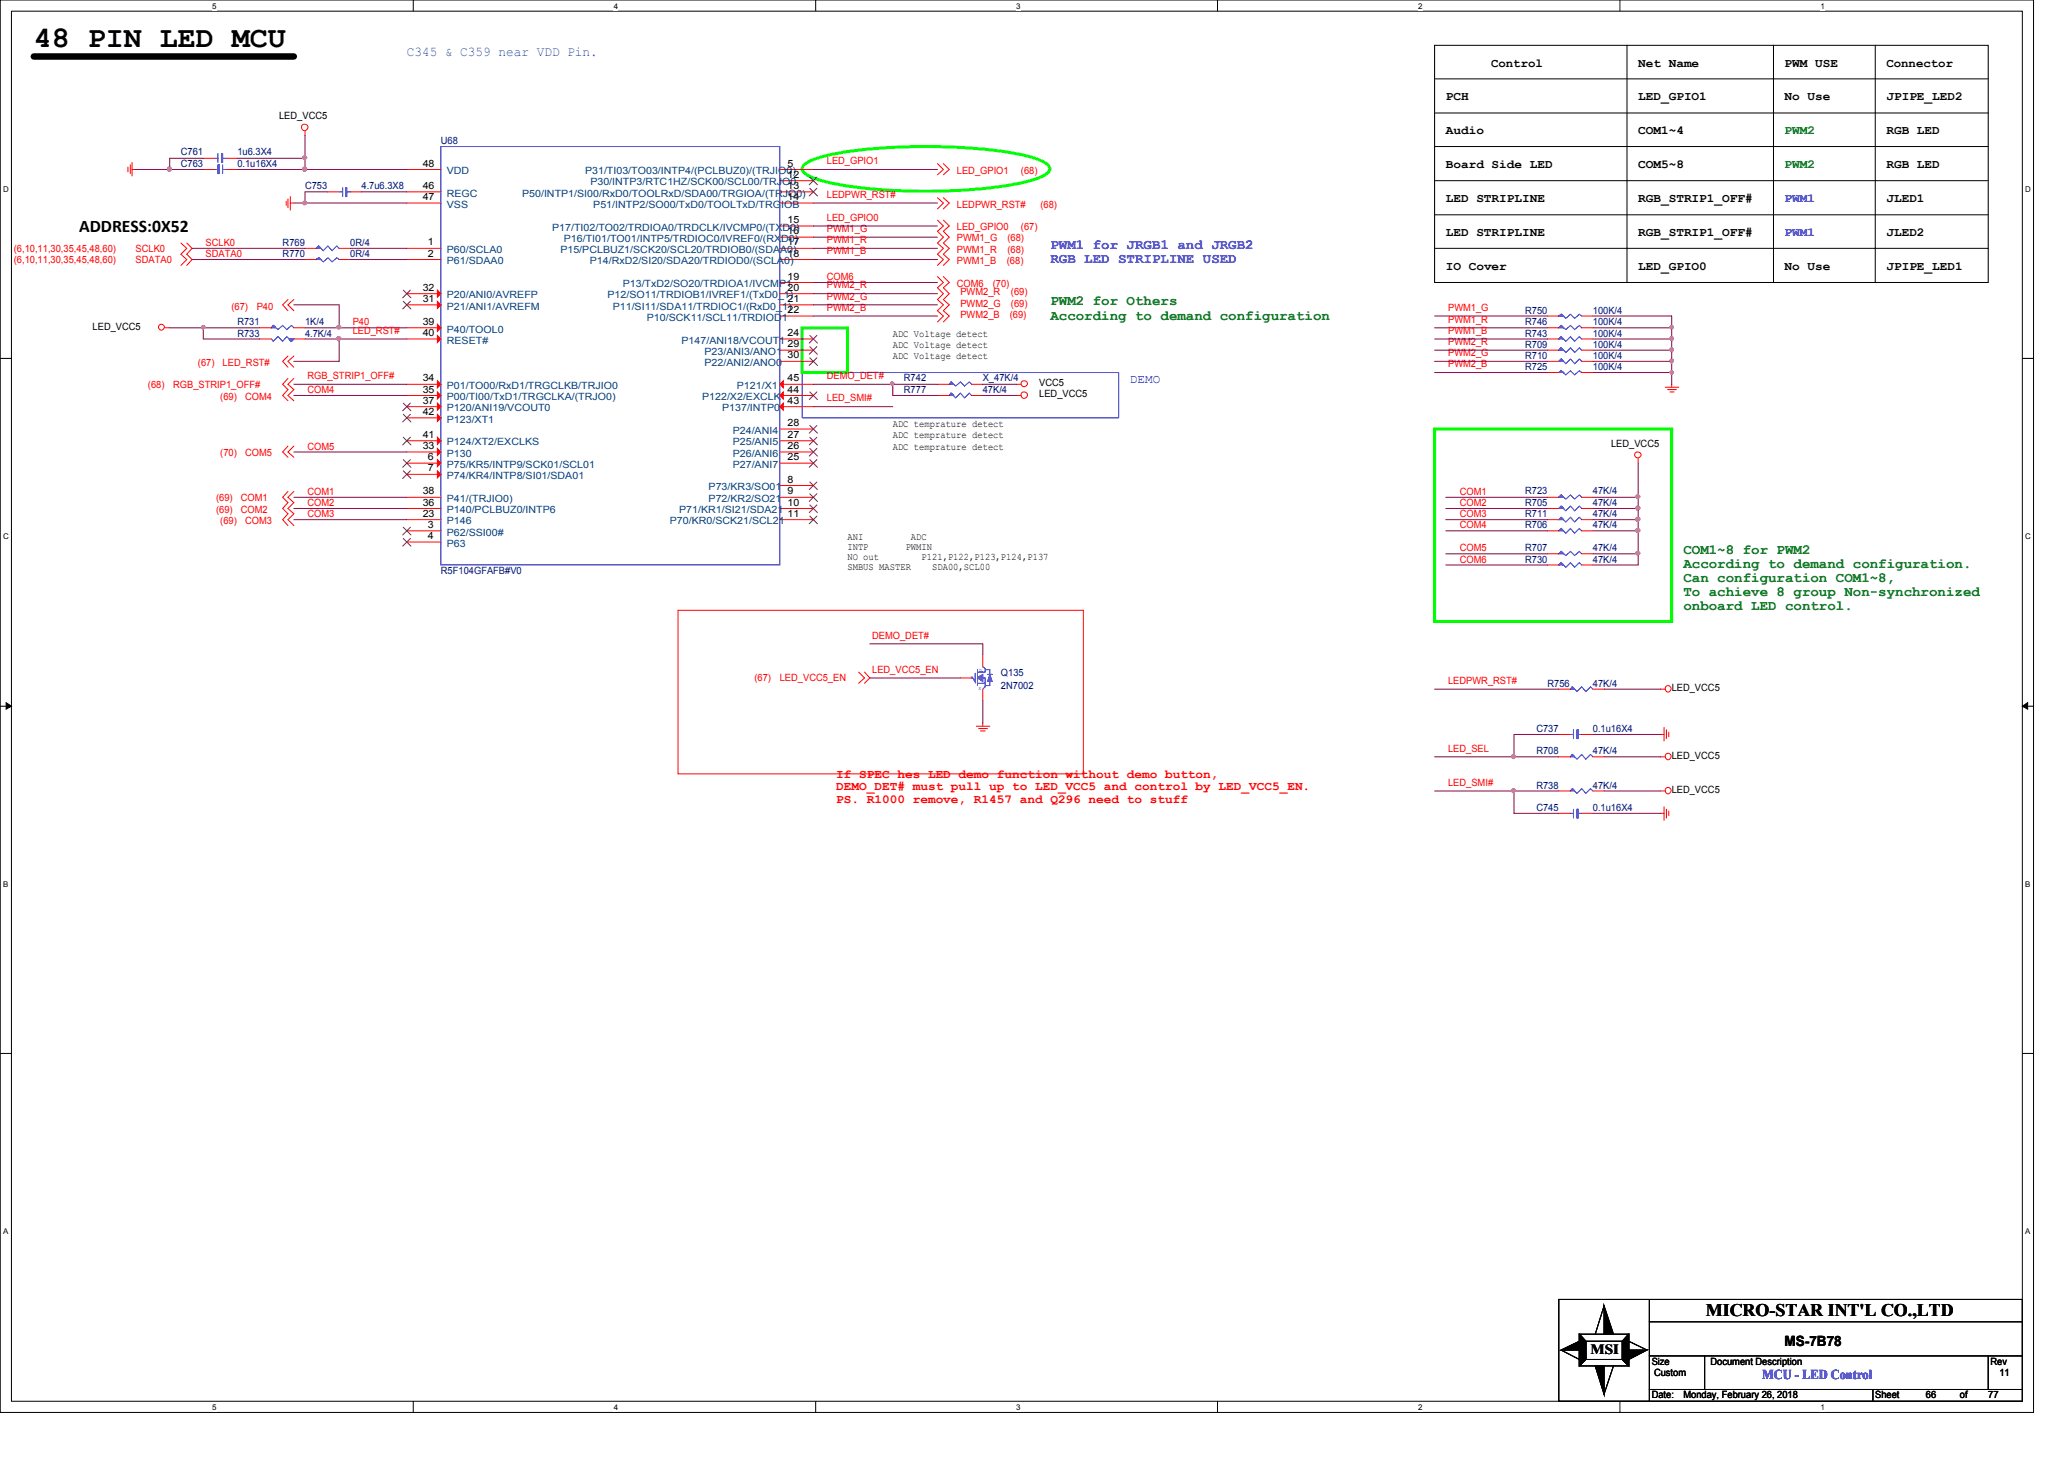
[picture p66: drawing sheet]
<svg xmlns="http://www.w3.org/2000/svg" width="297mm" height="210mm" viewBox="0 0 297 210" stroke-linecap="round" stroke-linejoin="round" font-family="sans-serif">
<defs><g id="words">
<text font-size="4.3" x="4.9" y="6.8">48 PIN LED MCU</text>
<g font-size="2.5">
<text x="11.4" y="33.4">ADDRESS:0X52</text>
<text x="245.5" y="189.3">MICRO-STAR INT'L CO.,LTD</text>
</g>
<g font-size="2" fill="#00f">
<text x="151.2" y="35.8">PWM1 for JRGB1 and JRGB2</text>
<text x="151.2" y="37.8">RGB LED STRIPLINE USED</text>
</g>
<g font-size="2" fill="#008000">
<text x="151.2" y="43.9">PWM2 for Others</text>
<text x="151.2" y="46">According to demand configuration</text>
<text x="242.3" y="79.7">COM1~8 for PWM2</text>
<text x="242.3" y="81.7">According to demand configuration.</text>
<text x="242.3" y="83.7">Can configuration COM1~8,</text>
<text x="242.3" y="85.8">To achieve 8 group Non-synchronized</text>
<text x="242.3" y="87.8">onboard LED control.</text>
</g>
<g font-size="2">
<text x="228.9" y="194.7">MSI</text>
<text x="256.8" y="193.7">MS-7B78</text>
</g>
<text font-size="1.9" fill="#0080ff" x="58.5" y="8.1">C345 &amp; C359 near VDD Pin.</text>
<text font-size="1.9" fill="#00f" x="253.6" y="198.4">MCU - LED Control</text>
<g font-size="1.8">
<text x="214.6" y="9.6">Control</text>
<text x="235.8" y="9.6">Net Name</text>
<text x="256.8" y="9.6">PWM USE</text>
<text x="271.5" y="9.6">Connector</text>
<text x="208.1" y="14.4">PCH</text>
<text x="235.8" y="14.4">LED_GPIO1</text>
<text x="256.8" y="14.4">No Use</text>
<text x="271.5" y="14.4">JPIPE_LED2</text>
<text x="208.1" y="19.3">Audio</text>
<text x="235.8" y="19.3">COM1~4</text>
<text x="271.5" y="19.3">RGB LED</text>
<text x="208.1" y="29">LED STRIPLINE</text>
<text x="208.1" y="24.2">Board Side LED</text>
<text x="235.8" y="29">RGB_STRIP1_OFF#</text>
<text x="235.8" y="24.2">COM5~8</text>
<text x="271.5" y="29">JLED1</text>
<text x="271.5" y="24.2">RGB LED</text>
<text x="208.1" y="34">LED STRIPLINE</text>
<text x="235.8" y="34">RGB_STRIP1_OFF#</text>
<text x="271.5" y="34">JLED2</text>
<text x="208.1" y="38.8">IO Cover</text>
<text x="235.8" y="38.8">LED_GPIO0</text>
<text x="256.8" y="38.8">No Use</text>
<text x="271.5" y="38.8">JPIPE_LED1</text>
</g>
<g font-size="1.8" fill="#008000">
<text x="256.8" y="19.3">PWM2</text>
<text x="256.8" y="24.2">PWM2</text>
</g>
<g font-size="1.8" fill="#00f">
<text x="256.8" y="29">PWM1</text>
<text x="256.8" y="34">PWM1</text>
<text x="162.6" y="55">DEMO</text>
</g>
<g font-size="1.8" fill="#f00">
<text x="120.4" y="111.9">If SPEC hes LED demo function without demo button,</text>
<text x="120.4" y="113.7">DEMO_DET# must pull up to LED_VCC5 and control by LED_VCC5_EN.</text>
<text x="120.4" y="115.5">PS. R1000 remove, R1457 and Q296 need to stuff</text>
</g>
<g font-size="1.4">
<text x="40.2" y="17.2">LED_VCC5</text>
<text x="60.8" y="24">48</text>
<text x="113.3" y="24">5</text>
<text x="60.8" y="28.8">47</text>
<text x="60.8" y="27.2">46</text>
<text x="113.3" y="27.2">13</text>
<text x="113.3" y="25.6">12</text>
<text x="113.3" y="28.8">14</text>
<text x="61.6" y="35.3">1</text>
<text x="113.3" y="32.1">15</text>
<text x="113.3" y="33.7">16</text>
<text x="113.3" y="35.3">17</text>
<text x="60.8" y="41.8">32</text>
<text x="61.6" y="36.9">2</text>
<text x="113.3" y="41.8">20</text>
<text x="113.3" y="36.9">18</text>
<text x="113.3" y="40.2">19</text>
<text x="13.3" y="47.4">LED_VCC5</text>
<text x="60.8" y="46.7">39</text>
<text x="60.8" y="43.4">31</text>
<text x="113.3" y="43.4">21</text>
<text x="113.3" y="45">22</text>
<text x="60.8" y="48.3">40</text>
<text x="113.3" y="48.3">24</text>
<text x="113.3" y="50">29</text>
<text x="113.3" y="51.6">30</text>
<text x="128.5" y="48.4">ADC Voltage detect</text>
<text x="128.5" y="50">ADC Voltage detect</text>
<text x="128.5" y="51.6">ADC Voltage detect</text>
<text x="60.8" y="58.1">37</text>
<text x="60.8" y="54.9">34</text>
<text x="60.8" y="56.5">35</text>
<text x="60.8" y="59.7">42</text>
<text x="113.3" y="56.5">44</text>
<text x="113.3" y="58.1">43</text>
<text x="113.3" y="54.9">45</text>
<text x="149.6" y="55.5">VCC5</text>
<text x="149.6" y="57.2">LED_VCC5</text>
<text x="60.8" y="63">41</text>
<text x="60.8" y="64.6">33</text>
<text x="113.3" y="61.3">28</text>
<text x="113.3" y="64.6">26</text>
<text x="113.3" y="63">27</text>
<text x="128.5" y="61.4">ADC temprature detect</text>
<text x="128.5" y="63">ADC temprature detect</text>
<text x="128.5" y="64.7">ADC temprature detect</text>
<text x="231.9" y="64.3">LED_VCC5</text>
<text x="60.8" y="71.1">38</text>
<text x="61.6" y="66.2">6</text>
<text x="61.6" y="67.8">7</text>
<text x="113.3" y="66.2">25</text>
<text x="113.3" y="69.4">8</text>
<text x="113.3" y="71.1">9</text>
<text x="60.8" y="72.7">36</text>
<text x="60.8" y="74.3">23</text>
<text x="61.6" y="75.9">3</text>
<text x="61.6" y="77.6">4</text>
<text x="113.3" y="72.7">10</text>
<text x="113.3" y="74.3">11</text>
<text x="122" y="77.6">ANI</text>
<text x="131.1" y="77.6">ADC</text>
<text x="122" y="79.1">INTP</text>
<text x="122" y="80.5">NO out</text>
<text x="122" y="82">SMBUS MASTER</text>
<text x="130.3" y="79.1">PWMIN</text>
<text x="132.6" y="80.5">P121,P122,P123,P124,P137</text>
<text x="134.1" y="82">SDA00,SCL00</text>
<text x="240.6" y="99.4">LED_VCC5</text>
<text x="240.6" y="109.2">LED_VCC5</text>
<text x="240.6" y="114">LED_VCC5</text>
<text x="237.7" y="196.3">Size</text>
<text x="238" y="198">Custom</text>
<text x="246.2" y="196.3">Document Description</text>
<text x="286.5" y="196.3">Rev</text>
<text x="287.7" y="198">11</text>
<text x="237.7" y="201.2">Date:</text>
<text x="242.3" y="201.2">Monday, February 26, 2018</text>
<text x="269.9" y="201.2">Sheet</text>
<text x="277.2" y="201.2">66</text>
<text x="282.1" y="201.2">of</text>
<text x="286.1" y="201.2">77</text>
</g>
<g font-size="1.4" fill="#000080">
<text x="26" y="22.4">C761</text>
<text x="34.2" y="22.4">1u6.3X4</text>
<text x="63.5" y="20.7">U68</text>
<text x="26" y="24">C763</text>
<text x="34.2" y="24">0.1u16X4</text>
<text x="43.9" y="27.3">C753</text>
<text x="52" y="27.3">4.7u6.3X8</text>
<text x="40.7" y="35.4">R769</text>
<text x="50.4" y="35.4">0R/4</text>
<text x="40.7" y="37">R770</text>
<text x="50.4" y="37">0R/4</text>
<text x="34.2" y="46.7">R731</text>
<text x="43.9" y="46.7">1K/4</text>
<text x="219.5" y="46.7">R746</text>
<text x="219.5" y="45.1">R750</text>
<text x="229.2" y="46.7">100K/4</text>
<text x="229.2" y="45.1">100K/4</text>
<text x="34.2" y="48.4">R733</text>
<text x="43.9" y="48.4">4.7K/4</text>
<text x="219.5" y="48.4">R743</text>
<text x="219.5" y="50">R709</text>
<text x="219.5" y="51.6">R710</text>
<text x="219.5" y="53.3">R725</text>
<text x="229.2" y="48.4">100K/4</text>
<text x="229.2" y="50">100K/4</text>
<text x="229.2" y="51.6">100K/4</text>
<text x="229.2" y="53.3">100K/4</text>
<text x="130.1" y="54.9">R742</text>
<text x="130.1" y="56.6">R777</text>
<text x="141.4" y="54.9">X_47K/4</text>
<text x="141.4" y="56.6">47K/4</text>
<text x="219.5" y="71.1">R723</text>
<text x="229.2" y="71.1">47K/4</text>
<text x="219.5" y="72.8">R705</text>
<text x="219.5" y="76">R706</text>
<text x="219.5" y="74.4">R711</text>
<text x="229.2" y="72.8">47K/4</text>
<text x="229.2" y="76">47K/4</text>
<text x="229.2" y="74.4">47K/4</text>
<text x="63.5" y="82.5">R5F104GFAFB#V0</text>
<text x="219.5" y="79.2">R707</text>
<text x="219.5" y="80.9">R730</text>
<text x="229.2" y="79.2">47K/4</text>
<text x="229.2" y="80.9">47K/4</text>
<text x="144.1" y="97.2">Q135</text>
<text x="144.1" y="99.1">2N7002</text>
<text x="222.7" y="98.8">R756</text>
<text x="229.2" y="98.8">47K/4</text>
<text x="221.1" y="105.3">C737</text>
<text x="229.2" y="105.3">0.1u16X4</text>
<text x="221.1" y="113.5">R738</text>
<text x="221.1" y="108.5">R708</text>
<text x="229.2" y="113.5">47K/4</text>
<text x="229.2" y="108.5">47K/4</text>
<text x="221.1" y="116.7">C745</text>
<text x="229.2" y="116.7">0.1u16X4</text>
</g>
<g font-size="1.4" fill="#f00">
<text x="119" y="23.6">LED_GPIO1</text>
<text x="119" y="28.4">LEDPWR_RST#</text>
<text x="137.7" y="25">LED_GPIO1</text>
<text x="137.7" y="29.9">LEDPWR_RST#</text>
<text x="146.9" y="25">(68)</text>
<text x="149.7" y="29.9">(68)</text>
<text x="29.6" y="35.4">SCLK0</text>
<text x="119" y="33.4">PWM1_G</text>
<text x="119" y="35">PWM1_R</text>
<text x="119" y="31.8">LED_GPIO0</text>
<text x="137.7" y="34.7">PWM1_G</text>
<text x="137.7" y="33.1">LED_GPIO0</text>
<text x="145" y="34.7">(68)</text>
<text x="146.9" y="33.1">(67)</text>
<text x="2" y="37.8">(6,10,11,30,35,45,48,60)</text>
<text x="2" y="36.2">(6,10,11,30,35,45,48,60)</text>
<text x="19.5" y="37.8">SDATA0</text>
<text x="19.5" y="36.2">SCLK0</text>
<text x="29.6" y="37">SDATA0</text>
<text x="119" y="36.6">PWM1_B</text>
<text x="119" y="41.5">PWM2_R</text>
<text x="119" y="40.3">COM6</text>
<text x="137.7" y="36.4">PWM1_R</text>
<text x="137.7" y="38">PWM1_B</text>
<text x="137.7" y="41.2">COM6</text>
<text x="142.9" y="41.2">(70)</text>
<text x="144.9" y="38">(68)</text>
<text x="145" y="36.4">(68)</text>
<text x="33.3" y="44.5">(67)</text>
<text x="37" y="44.5">P40</text>
<text x="50.8" y="46.8">P40</text>
<text x="119" y="44.7">PWM2_B</text>
<text x="119" y="43.1">PWM2_G</text>
<text x="138.2" y="44.2">PWM2_G</text>
<text x="138.2" y="42.5">PWM2_R</text>
<text x="138.2" y="45.8">PWM2_B</text>
<text x="145.3" y="45.8">(69)</text>
<text x="145.5" y="44.2">(69)</text>
<text x="145.5" y="42.5">(69)</text>
<text x="208.4" y="44.7">PWM1_G</text>
<text x="208.4" y="46.4">PWM1_R</text>
<text x="28.5" y="52.7">(67)</text>
<text x="32" y="52.7">LED_RST#</text>
<text x="50.8" y="48">LED_RST#</text>
<text x="208.4" y="52.8">PWM2_B</text>
<text x="208.4" y="51.2">PWM2_G</text>
<text x="208.4" y="49.6">PWM2_R</text>
<text x="208.4" y="48">PWM1_B</text>
<text x="21.3" y="55.9">(68)</text>
<text x="24.9" y="55.9">RGB_STRIP1_OFF#</text>
<text x="31.7" y="57.5">(69)</text>
<text x="35.3" y="57.5">COM4</text>
<text x="44.2" y="54.5">RGB_STRIP1_OFF#</text>
<text x="44.2" y="56.6">COM4</text>
<text x="119" y="54.5">DEMO_DET#</text>
<text x="119" y="57.7">LED_SMI#</text>
<text x="31.7" y="65.6">(70)</text>
<text x="35.3" y="65.6">COM5</text>
<text x="44.2" y="64.7">COM5</text>
<text x="44.2" y="71.2">COM1</text>
<text x="210.1" y="71.2">COM1</text>
<text x="31.1" y="73.7">(69)</text>
<text x="31.1" y="72.1">(69)</text>
<text x="31.7" y="75.4">(69)</text>
<text x="34.7" y="73.7">COM2</text>
<text x="34.7" y="72.1">COM1</text>
<text x="35.3" y="75.4">COM3</text>
<text x="44.2" y="72.8">COM2</text>
<text x="44.2" y="74.4">COM3</text>
<text x="210.1" y="72.8">COM2</text>
<text x="210.1" y="74.4">COM3</text>
<text x="210.1" y="76">COM4</text>
<text x="210.1" y="79.3">COM5</text>
<text x="210.1" y="80.9">COM6</text>
<text x="125.5" y="91.9">DEMO_DET#</text>
<text x="108.6" y="98">(67)</text>
<text x="112.2" y="98">LED_VCC5_EN</text>
<text x="125.5" y="96.8">LED_VCC5_EN</text>
<text x="208.4" y="98.4">LEDPWR_RST#</text>
<text x="208.4" y="113">LED_SMI#</text>
<text x="208.4" y="108.1">LED_SEL</text>
</g>
<g font-size="1.4" fill="#004080">
<text x="64.3" y="29.9">VSS</text>
<text x="64.3" y="25.1">VDD</text>
<text x="64.3" y="28.3">REGC</text>
<text x="75.1" y="28.3">P50/INTP1/SI00/RxD0/TOOLRxD/SDA00/TRGIOA/(TRJO0)</text>
<text x="84.2" y="25.1">P31/TI03/TO03/INTP4/(PCLBUZ0)/(TRJIO0)</text>
<text x="85" y="26.7">P30/INTP3/RTC1HZ/SCK00/SCL00/TRJO0</text>
<text x="85.4" y="29.9">P51/INTP2/SO00/TxD0/TOOLTxD/TRGIOB</text>
<text x="79.5" y="33.2">P17/TI02/TO02/TRDIOA0/TRDCLK/IVCMP0/(TXD0)</text>
<text x="81.1" y="34.8">P16/TI01/TO01/INTP5/TRDIOC0/IVREF0/(RXD0)</text>
<text x="64.3" y="38">P61/SDAA0</text>
<text x="64.3" y="36.4">P60/SCLA0</text>
<text x="80.6" y="36.4">P15/PCLBUZ1/SCK20/SCL20/TRDIOB0/(SDAA0)</text>
<text x="84.9" y="38">P14/RxD2/SI20/SDA20/TRDIOD0/(SCLA0)</text>
<text x="89.6" y="41.3">P13/TxD2/SO20/TRDIOA1/IVCMP1</text>
<text x="64.3" y="42.9">P20/ANI0/AVREFP</text>
<text x="64.3" y="47.8">P40/TOOL0</text>
<text x="64.3" y="44.5">P21/ANI1/AVREFM</text>
<text x="87.4" y="42.9">P12/SO11/TRDIOB1/IVREF1/(TxD0_1)</text>
<text x="88.2" y="44.5">P11/SI11/SDA11/TRDIOC1/(RxD0_1)</text>
<text x="93.1" y="46.1">P10/SCK11/SCL11/TRDIOD1</text>
<text x="64.3" y="49.4">RESET#</text>
<text x="98.1" y="49.4">P147/ANI18/VCOUT1</text>
<text x="101.4" y="51.1">P23/ANI3/ANO1</text>
<text x="101.4" y="52.7">P22/ANI2/ANO0</text>
<text x="64.3" y="59.2">P120/ANI19/VCOUT0</text>
<text x="64.3" y="56">P01/TO00/RxD1/TRGCLKB/TRJIO0</text>
<text x="64.3" y="57.6">P00/TI00/TxD1/TRGCLKA/(TRJO0)</text>
<text x="101" y="57.6">P122/X2/EXCLK</text>
<text x="103.9" y="59.2">P137/INTP0</text>
<text x="106" y="56">P121/X1</text>
<text x="64.3" y="60.8">P123/XT1</text>
<text x="64.3" y="64.1">P124/XT2/EXCLKS</text>
<text x="64.3" y="65.7">P130</text>
<text x="105.4" y="62.4">P24/ANI4</text>
<text x="105.4" y="65.7">P26/ANI6</text>
<text x="105.4" y="64.1">P25/ANI5</text>
<text x="64.3" y="67.3">P75/KR5/INTP9/SCK01/SCL01</text>
<text x="64.3" y="68.9">P74/KR4/INTP8/SI01/SDA01</text>
<text x="102" y="70.5">P73/KR3/SO01</text>
<text x="105.4" y="67.3">P27/ANI7</text>
<text x="64.3" y="72.2">P41/(TRJIO0)</text>
<text x="64.3" y="73.8">P140/PCLBUZ0/INTP6</text>
<text x="64.3" y="75.4">P146</text>
<text x="64.3" y="77">P62/SSI00#</text>
<text x="96.4" y="75.4">P70/KR0/SCK21/SCL21</text>
<text x="97.7" y="73.8">P71/KR1/SI21/SDA21</text>
<text x="102" y="72.2">P72/KR2/SO21</text>
<text x="64.3" y="78.7">P63</text>
</g>
<g font-size="1.1">
<text x="30.5" y="1.3">5</text>
<text x="88.3" y="1.3">4</text>
<text x="146.3" y="1.3">3</text>
<text x="204.1" y="1.3">2</text>
<text x="262" y="1.3">1</text>
<text x=".5" y="27.6">D</text>
<text x="291.5" y="27.6">D</text>
<text x=".5" y="77.6">C</text>
<text x="291.5" y="77.6">C</text>
<text x=".5" y="127.6">B</text>
<text x="291.5" y="127.6">B</text>
<text x=".5" y="177.5">A</text>
<text x="291.5" y="177.5">A</text>
<text x="30.5" y="202.9">5</text>
<text x="88.3" y="202.9">4</text>
<text x="146.3" y="202.9">3</text>
<text x="204.1" y="202.9">2</text>
<text x="262" y="202.9">1</text>
</g>
<g font-size=".8" fill="#00f">
<text x="139.7" y="97.6">G</text>
<text x="140.8" y="99.2">S</text>
<text x="140.9" y="96.7">D</text>
</g>
</g></defs>
<path d="M0 0h292.7v203.2h-292.7zM1.6 1.6h289.4v200h-289.4z" fill="none" stroke="#000" stroke-width=".14"/>
<g fill="#fff">
<path d="M30.5 .3h.6v1.2h-.6z"/>
<path d="M30.5 201.8h.6v1.3h-.6z"/>
</g>
<path d="M59.5 0v1.6M59.5 201.6v1.6" fill="none" stroke="#000" stroke-width=".14"/>
<g fill="#fff">
<path d="M88.3 .3h.6v1.2h-.6z"/>
<path d="M88.3 201.8h.6v1.3h-.6z"/>
</g>
<path d="M117.4 0v1.6M117.4 201.6v1.6" fill="none" stroke="#000" stroke-width=".14"/>
<g fill="#fff">
<path d="M146.3 .3h.6v1.2h-.6z"/>
<path d="M146.3 201.8h.6v1.3h-.6z"/>
</g>
<path d="M175.2 0v1.6M175.2 201.6v1.6" fill="none" stroke="#000" stroke-width=".14"/>
<g fill="#fff">
<path d="M204.1 .3h.6v1.2h-.6z"/>
<path d="M204.1 201.8h.6v1.3h-.6z"/>
</g>
<path d="M233.1 0v1.6M233.1 201.6v1.6" fill="none" stroke="#000" stroke-width=".14"/>
<g fill="#fff">
<path d="M262 .3h.6v1.2h-.6z"/>
<path d="M262 201.8h.6v1.3h-.6z"/>
<path d="M.5 26.6h.7v1.3h-.7z"/>
<path d="M291.5 26.6h.7v1.3h-.7z"/>
<path d="M.5 76.5h.7v1.3h-.7z"/>
<path d="M291.5 76.5h.7v1.3h-.7z"/>
</g>
<path d="M0 51.6h1.6M291 51.6h1.7" fill="none" stroke="#000" stroke-width=".14"/>
<g fill="#fff">
<path d="M.5 126.6h.6v1.2h-.6z"/>
<path d="M291.5 126.6h.6v1.2h-.6z"/>
</g>
<path d="M0 101.6h1.6M.9 101.1l.7 .5-.7 .4zM291 101.6h1.7M291 101.6l.8-.5v.9z" fill="none" stroke="#000" stroke-width=".14"/>
<path d="M.9 101.1l.7 .5-.7 .4zM291 101.6l.8-.5v.9z" fill="#000"/>
<g fill="#fff">
<path d="M.5 176.5h.6v1.3h-.6z"/>
<path d="M291.5 176.5h.6v1.3h-.6z"/>
</g>
<g fill="none" stroke="#000" stroke-width=".14">
<path d="M206.5 11.3h79.6M206.5 16.3h79.6M206.5 6.5h79.6v34.1h-79.6zM234.1 6.5v34.1M255.2 6.5v34.1M269.9 6.5v34.1M206.5 35.7h79.6M206.5 21.1h79.6M206.5 26h79.6M206.5 30.9h79.6M0 151.6h1.6M291 151.6h1.7"/>
<path d="M224.3 186.9h66.7v14.7h-66.7zM224.7 194.2l2.6 1.4M224.7 194.2l2.6-1.2v1.2zM227.3 191.9h7.1v4.6h-7.1zM227.3 191.9l.9 1.1v2.6l-.9 .9zM227.3 191.9l.9 1.1M228.2 193h5.3v2.6h-5.3zM228.2 195.6l-.9 .9M229.6 196.5h1.2v4.1zM230.8 187.9l1.4 4h-1.4zM230.8 187.9l-1.2 4M232.2 196.5l-1.4 4.1"/>
<path d="M233.5 195.6l.9 .9M234.4 191.9v4.6l-.9-.9v-2.6zM234.4 191.9l-.9 1.1M234.4 194.2h2.6l-2.6 1.4zM234.4 193l2.6 1.2M237.4 190.2h53.6M237.4 186.9v14.7M237.4 199.9h53.6M237.4 195.1h53.6M245.3 195.1v4.8M269.5 199.9v1.7M286.1 195.1v4.8"/>
</g>
<path d="M4.9 8.1h37.4" fill="none" stroke="#000" stroke-width=".93"/>
<path d="M115.9 23.6a15.7 15.7 0 0 1 6.2-1.8 83.1 83.1 0 0 1 25 .5 9.8 9.8 0 0 1 3.5 1.3l.4 .3 .1 .4-.1 .4a5.2 5.2 0 0 1-2.7 1.3 68.1 68.1 0 0 1-19.2 1.4 45.4 45.4 0 0 1-11.9-1.7l-1.3-.7-.3-.3-.2-.4 .2-.4zM115.4 47.2h6.6v6.4h-6.6zM206.5 61.7h34.1v27.7h-34.1z" fill="none" stroke="#0f0" stroke-width=".42"/>
<path d="M45.5 37.3l.3-.2 .7 .6 .7-.6 .6 .6 .7-.6 .3 .2M115.4 53.6h45.6v6.5h-45.6z" fill="none" stroke="#00f" stroke-width=".14"/>
<g fill="none" stroke="#f00" stroke-width=".14">
<path d="M43.9 18.9v.6M18.4 24v.7M18.8 23.7v1.3M19 24.4h.5M19 23.4v1.9M26 35l.9 .7-.9 .9 .9 .7-.9 .9M26.9 35l.7 .7-.7 .9 .7 .7-.7 .9M41.2 29v.5M41.4 28.6v1.3M41.8 29.2h.5M41.8 28.3v1.9M134.9 23.5l.9 .9-.9 .7"/>
<path d="M134.9 31.7l.9 .8-.9 .8 .9 .8-.9 .9 .9 .7-.9 .9 .9 .7-.9 .9M134.9 39.8l.9 .8-.9 .8 .9 .8-.9 .9 .9 .8-.9 .8 .9 .8-.9 .8M134.9 28.4l.9 .8-.9 .9M135.8 23.5l.8 .9-.8 .7M135.8 31.7l.8 .8-.8 .8 .8 .8-.8 .9 .8 .7-.8 .9 .8 .7-.8 .9M135.8 39.8l.8 .8-.8 .8 .8 .8-.8 .9 .8 .8-.8 .8 .8 .8-.8 .8M135.8 28.4l.8 .8-.8 .9M23.7 47.2h.7M41.4 54.4l-.7 .9 .7 .8-.7 .8 .7 .8M41.4 51.2l-.7 .8 .7 .8M41.4 43.1l-.7 .8 .7 .8M42.3 54.4l-.9 .9 .9 .8-.9 .8 .9 .8"/>
<path d="M42.3 51.2l-.9 .8 .9 .8M42.3 43.1l-.9 .8 .9 .8M146.3 55.3h.6M146.3 56.9h.6M239.7 55.7h1.9M240 56.1h1.3M240.3 56.4h.6M240.6 55.3v.4M41.4 70.7l-.7 .8 .7 .8-.7 .9 .7 .7-.7 .9 .7 .8M41.4 64.2l-.7 .8 .7 .8M42.3 70.7l-.9 .8 .9 .8-.9 .9 .9 .7-.9 .9 .9 .8M42.3 64.2l-.9 .8 .9 .8"/>
<path d="M235.8 66v.6M97.6 87.8h58.3v23.5h-58.3zM123.6 96.7l.8 .8-.8 .8M124.4 96.7l.8 .8-.8 .8M239 99.1h.7M140.5 104.5h2M140.8 104.8h1.3M141.1 105.2h.7M141.4 104.1v.4M239 117h.5M239 105.7h.5M239 113.8h.7"/>
<path d="M239 108.9h.7M239.5 116.1v1.9M239.5 104.7v1.9M239.8 116.4v1.3M239.8 105v1.3M240.2 116.7v.7M240.2 105.3v.7"/>
<circle cx="43.8" cy="18.3" r=".48"/>
<circle cx="23.2" cy="47.1" r=".42"/>
<circle cx="147.4" cy="56.8" r=".48"/>
<circle cx="147.4" cy="55.2" r=".45"/>
<circle cx="235.7" cy="65.4" r=".45"/>
<circle cx="240.1" cy="99.1" r=".45"/>
<circle cx="240.1" cy="108.8" r=".45"/>
<circle cx="240.1" cy="113.7" r=".45"/>
</g>
<g fill="#000">
<path d="M224.7 194.2l2.6-1.2v1.2zM230.8 187.9l1.4 4h-1.4zM234.4 194.2h2.6l-2.6 1.4zM229.6 196.5h1.2v4.1z"/>
<path d="M227.3 191.9l.9 1.1v2.6l-.9 .9z" fill-rule="evenodd"/>
<path d="M227.3 191.9l.9 1.1v2.6l-.9 .9z" fill-rule="evenodd"/>
<path d="M227.3 191.9l.9 1.1v2.6l-.9 .9z" fill-rule="evenodd"/>
<path d="M234.4 191.9v4.6l-.9-.9v-2.6z" fill-rule="evenodd"/>
<path d="M234.4 191.9v4.6l-.9-.9v-2.6z" fill-rule="evenodd"/>
<path d="M234.4 191.9v4.6l-.9-.9v-2.6z" fill-rule="evenodd"/>
</g>
<path d="M45.5 37.3l.3-.2 .4 .2-.4-.2 .4 .2z" fill-rule="evenodd" fill="#00f"/>
<path d="M45.5 37.3l.3-.2 .4 .2-.4-.2 .4 .2zM224.3 48.8l.4-.4 .6 .7 .7-.7 .6 .7 .7-.7 .3 .4" fill="none" stroke="#00f" stroke-width=".14"/>
<path d="M43.9 37.3h1.6M48.8 37.3h1.6" fill="none" stroke="#f00" stroke-width=".14"/>
<path d="M224.7 48.4l.3 .4h-.7l.4-.4 .3 .4z" fill-rule="evenodd" fill="#00f"/>
<path d="M30.9 24.4h.5M31.4 23.7h.1v1.3h-.1zM32 23.7v1.3M32 24.4h.6M224.7 48.4l.3 .4h-.7l.4-.4 .3 .4zM224.3 71.5l.4-.3 .6 .6 .7-.6 .6 .6 .7-.6 .3 .3" fill="none" stroke="#00f" stroke-width=".14"/>
<path d="M29.2 24.4h1.7M32.6 24.4h1.6M222.7 48.8h1.6M227.6 48.8h1.6" fill="none" stroke="#f00" stroke-width=".14"/>
<path d="M224.7 71.2l.3 .3h-.7l.4-.3 .3 .3z" fill-rule="evenodd" fill="#00f"/>
<path d="M39.1 47.2l.2-.4 .7 .6 .7-.6 .6 .6 .6-.6 .4 .4M224.7 71.2l.3 .3h-.7l.4-.3 .3 .3z" fill="none" stroke="#00f" stroke-width=".14"/>
<path d="M222.7 71.5h1.6M227.6 71.5h1.6" fill="none" stroke="#f00" stroke-width=".14"/>
<path d="M39.3 46.8l.4 .4h-.6l.2-.4 .4 .4z" fill-rule="evenodd" fill="#00f"/>
<path d="M39.3 46.8l.4 .4h-.6l.2-.4 .4 .4zM224.3 50.4l.4-.4 .6 .7 .7-.7 .6 .7 .7-.7 .3 .4" fill="none" stroke="#00f" stroke-width=".14"/>
<path d="M37.4 47.2h1.7M42.3 47.2h1.6" fill="none" stroke="#f00" stroke-width=".14"/>
<path d="M224.7 50l.3 .4h-.7l.4-.4 .3 .4z" fill-rule="evenodd" fill="#00f"/>
<path d="M224.7 50l.3 .4h-.7l.4-.4 .3 .4zM226 113.8l.3-.3 .7 .6 .6-.6 .6 .6 .7-.6 .3 .3" fill="none" stroke="#00f" stroke-width=".14"/>
<path d="M222.7 50.4h1.6M227.6 50.4h1.6" fill="none" stroke="#f00" stroke-width=".14"/>
<path d="M226.3 113.5l.3 .3h-.6l.3-.3 .3 .3z" fill-rule="evenodd" fill="#00f"/>
<path d="M136.6 55.3l.3-.4 .6 .6 .7-.6 .6 .6 .7-.6 .3 .4M226.3 113.5l.3 .3h-.6l.3-.3 .3 .3z" fill="none" stroke="#00f" stroke-width=".14"/>
<path d="M224.3 113.8h1.7M229.2 113.8h1.6" fill="none" stroke="#f00" stroke-width=".14"/>
<path d="M136.9 54.9l.3 .4h-.6l.3-.4 .3 .4z" fill-rule="evenodd" fill="#00f"/>
<path d="M136.9 54.9l.3 .4h-.6l.3-.4 .3 .4zM224.3 73.2l.4-.4 .6 .7 .7-.7 .6 .7 .7-.7 .3 .4" fill="none" stroke="#00f" stroke-width=".14"/>
<path d="M134.9 55.3h1.7M139.8 55.3h1.6" fill="none" stroke="#f00" stroke-width=".14"/>
<path d="M224.7 72.8l.3 .4h-.7l.4-.4 .3 .4z" fill-rule="evenodd" fill="#00f"/>
<path d="M224.7 72.8l.3 .4h-.7l.4-.4 .3 .4zM226 99.1l.3-.3 .7 .7 .6-.7 .6 .7 .7-.7 .3 .3" fill="none" stroke="#00f" stroke-width=".14"/>
<path d="M222.7 73.2h1.6M227.6 73.2h1.6" fill="none" stroke="#f00" stroke-width=".14"/>
<path d="M226.3 98.8l.3 .3h-.6l.3-.3 .3 .3z" fill-rule="evenodd" fill="#00f"/>
<path d="M224.3 76.4l.4-.4 .6 .7 .7-.7 .6 .7 .7-.7 .3 .4M226.3 98.8l.3 .3h-.6l.3-.3 .3 .3z" fill="none" stroke="#00f" stroke-width=".14"/>
<path d="M224.3 99.1h1.7M229.2 99.1h1.6" fill="none" stroke="#f00" stroke-width=".14"/>
<path d="M224.7 76l.3 .4h-.7l.4-.4 .3 .4z" fill-rule="evenodd" fill="#00f"/>
<path d="M39.1 48.8l.2 .3 .7-.7 .7 .7 .6-.7 .6 .7 .4-.3M224.7 76l.3 .4h-.7l.4-.4 .3 .4zM226 117h.4M226.4 116.4v1.3M227 116.4h.1v1.3h-.1zM227.1 117h.5" fill="none" stroke="#00f" stroke-width=".14"/>
<path d="M222.7 76.4h1.6M227.6 76.4h1.6M224.3 117h1.7M227.6 117h1.6" fill="none" stroke="#f00" stroke-width=".14"/>
<path d="M41.6 48.8h.7l-.4 .3z" fill-rule="evenodd" fill="#00f"/>
<path d="M41.6 48.8h.7l-.4 .3zM224.3 52l.4-.4 .6 .7 .7-.7 .6 .7 .7-.7 .3 .4" fill="none" stroke="#00f" stroke-width=".14"/>
<path d="M37.4 48.8h1.7M42.3 48.8h1.6" fill="none" stroke="#f00" stroke-width=".14"/>
<path d="M224.7 51.6l.3 .4h-.7l.4-.4 .3 .4z" fill-rule="evenodd" fill="#00f"/>
<path d="M224.7 51.6l.3 .4h-.7l.4-.4 .3 .4zM224.3 74.8l.4-.4 .6 .7 .7-.7 .6 .7 .7-.7 .3 .4" fill="none" stroke="#00f" stroke-width=".14"/>
<path d="M222.7 52h1.6M227.6 52h1.6" fill="none" stroke="#f00" stroke-width=".14"/>
<path d="M224.7 74.4l.3 .4h-.7l.4-.4 .3 .4z" fill-rule="evenodd" fill="#00f"/>
<path d="M63.5 21.1h48.7v60.2h-48.7zM224.7 74.4l.3 .4h-.7l.4-.4 .3 .4z" fill="none" stroke="#00f" stroke-width=".14"/>
<path d="M112.2 48.8h4.9M222.7 74.8h1.6M227.6 74.8h1.6" fill="none" stroke="#f00" stroke-width=".14"/>
<path d="M116.5 48.3l1.1 1.1M117.6 48.3l-1.1 1.1" fill="none" stroke="#804000" stroke-width=".14"/>
<path d="M62.9 58l.6 .5-.6 .5z" fill="#f00"/>
<path d="M58.5 29.2h5M58.5 24.4h5M112.2 24.4h4.9M112.2 37.3h4.9M112.2 35.7h4.9M112.2 34.1h4.9M112.2 32.5h4.9M112.2 27.6h4.9M112.2 26h4.9M58.5 58.5h5M62.9 58l.6 .5-.6 .5zM112.2 40.6h4.9" fill="none" stroke="#f00" stroke-width=".14"/>
<path d="M116.5 27.1l1.1 1.1M116.5 25.5l1.1 1.1M117.6 27.1l-1.1 1.1M117.6 25.5l-1.1 1.1M58 58l1.1 1.1M59.1 58l-1.1 1.1" fill="none" stroke="#804000" stroke-width=".14"/>
<path d="M112.2 55.3l.5-.5v1z" fill="#f00"/>
<path d="M112.2 55.3l.5-.5v1zM112.2 55.3h4.9" fill="none" stroke="#f00" stroke-width=".14"/>
<path d="M112.2 56.9l.5-.5v1z" fill="#f00"/>
<path d="M112.2 29.2h4.9M112.2 56.9l.5-.5v1zM112.2 56.9h4.9" fill="none" stroke="#f00" stroke-width=".14"/>
<path d="M116.5 56.4l1.1 1.1M117.6 56.4l-1.1 1.1" fill="none" stroke="#804000" stroke-width=".14"/>
<path d="M62.9 41.7l.6 .5-.6 .6z" fill="#f00"/>
<path d="M58.5 42.2h5M62.9 41.7l.6 .5-.6 .6z" fill="none" stroke="#f00" stroke-width=".14"/>
<path d="M58 41.7l1.1 1.1M59.1 41.7l-1.1 1.1" fill="none" stroke="#804000" stroke-width=".14"/>
<path d="M62.9 54.8l.6 .5-.6 .5z" fill="#f00"/>
<path d="M58.5 37.3h5M58.5 27.6h5M58.5 55.3h5M62.9 54.8l.6 .5-.6 .5zM112.2 43.9h4.9" fill="none" stroke="#f00" stroke-width=".14"/>
<path d="M112.2 58.5l.5-.5v1z" fill="#f00"/>
<path d="M58.5 35.7h5M112.2 58.5l.5-.5v1zM112.2 58.5h4.9M112.2 45.5h4.9" fill="none" stroke="#f00" stroke-width=".14"/>
<path d="M62.9 56.4l.6 .5-.6 .5z" fill="#f00"/>
<path d="M58.5 56.9h5M62.9 56.4l.6 .5-.6 .5zM112.2 42.2h4.9" fill="none" stroke="#f00" stroke-width=".14"/>
<path d="M62.9 48.3l.6 .5-.6 .5z" fill="#f00"/>
<path d="M58.5 48.8h5M62.9 48.3l.6 .5-.6 .5z" fill="none" stroke="#f00" stroke-width=".14"/>
<path d="M62.9 46.7l.6 .5-.6 .5z" fill="#f00"/>
<path d="M58.5 47.2h5M62.9 46.7l.6 .5-.6 .5zM112.2 50.4h4.9M112.2 52h4.9" fill="none" stroke="#f00" stroke-width=".14"/>
<path d="M116.5 49.9l1.1 1.1M116.5 51.5l1.1 1.1M117.6 49.9l-1.1 1.1M117.6 51.5l-1.1 1.1" fill="none" stroke="#804000" stroke-width=".14"/>
<path d="M62.9 43.4l.6 .5-.6 .5z" fill="#f00"/>
<path d="M58.5 43.9h5M62.9 43.4l.6 .5-.6 .5z" fill="none" stroke="#f00" stroke-width=".14"/>
<path d="M58 43.4l1.1 1.1M59.1 43.4l-1.1 1.1" fill="none" stroke="#804000" stroke-width=".14"/>
<path d="M62.9 59.6l.6 .5-.6 .5z" fill="#f00"/>
<path d="M62.9 59.6l.6 .5-.6 .5zM58.5 60.1h5" fill="none" stroke="#f00" stroke-width=".14"/>
<path d="M58 59.6l1.1 1.1M59.1 59.6l-1.1 1.1" fill="none" stroke="#804000" stroke-width=".14"/>
<path d="M62.9 62.9l.6 .5-.6 .5z" fill="#f00"/>
<path d="M58.5 63.4h5M62.9 62.9l.6 .5-.6 .5z" fill="none" stroke="#f00" stroke-width=".14"/>
<path d="M58 62.9l1.1 1.1M59.1 62.9l-1.1 1.1" fill="none" stroke="#804000" stroke-width=".14"/>
<path d="M62.9 64.5l.6 .5-.6 .5z" fill="#f00"/>
<path d="M58.5 65h5M62.9 64.5l.6 .5-.6 .5z" fill="none" stroke="#f00" stroke-width=".14"/>
<path d="M62.9 66.1l.6 .5-.6 .5z" fill="#f00"/>
<path d="M58.5 66.6h5M62.9 66.1l.6 .5-.6 .5z" fill="none" stroke="#f00" stroke-width=".14"/>
<path d="M58 66.1l1.1 1.1M59.1 66.1l-1.1 1.1" fill="none" stroke="#804000" stroke-width=".14"/>
<path d="M62.9 67.7l.6 .5-.6 .6z" fill="#f00"/>
<g fill="none" stroke="#f00" stroke-width=".14">
<path d="M58.5 68.2h5M58.5 71.5h5M58.5 73.2h5M58.5 74.8h5M58.5 76.4h5M58.5 78h5M62.9 67.7l.6 .5-.6 .6zM112.2 61.7h4.9M112.2 65h4.9M112.2 63.4h4.9M112.2 66.6h4.9M112.2 69.9h4.9"/>
<path d="M112.2 71.5h4.9M112.2 73.2h4.9M112.2 74.8h4.9"/>
</g>
<g fill="none" stroke="#804000" stroke-width=".14">
<path d="M58 67.7l1.1 1.1M58 75.9l1.1 1.1M58 77.5l1.1 1.1M59.1 67.7l-1.1 1.1M59.1 75.9l-1.1 1.1M59.1 77.5l-1.1 1.1M116.5 61.2l1.1 1.1M116.5 64.5l1.1 1.1M116.5 62.9l1.1 1.1M116.5 66.1l1.1 1.1M116.5 69.3l1.1 1.1M116.5 71l1.1 1.1"/>
<path d="M116.5 72.6l1.1 1.1M116.5 74.3l1.1 1.1M117.6 61.2l-1.1 1.1M117.6 64.5l-1.1 1.1M117.6 62.9l-1.1 1.1M117.6 66.1l-1.1 1.1M117.6 69.3l-1.1 1.1M117.6 71l-1.1 1.1M117.6 72.6l-1.1 1.1M117.6 74.3l-1.1 1.1"/>
</g>
<path d="M224.3 53.6l.4-.3 .6 .6 .7-.6 .6 .6 .7-.6 .3 .3" fill="none" stroke="#00f" stroke-width=".14"/>
<path d="M224.3 53.6l.4-.3 .3 .3-.3-.3 .3 .3z" fill-rule="evenodd" fill="#00f"/>
<path d="M224.3 53.6l.4-.3 .3 .3-.3-.3 .3 .3zM224.3 79.7l.4-.4 .6 .6 .7-.6 .6 .6 .7-.6 .3 .4" fill="none" stroke="#00f" stroke-width=".14"/>
<path d="M222.7 53.6h1.6M227.6 53.6h1.6" fill="none" stroke="#f00" stroke-width=".14"/>
<path d="M224.7 79.3l.3 .4h-.7l.4-.4 .3 .4z" fill-rule="evenodd" fill="#00f"/>
<path d="M48.8 27.6h.5M49.3 27v1.3M49.7 27h.2v1.3h-.2zM49.9 27.6h.5M224.7 79.3l.3 .4h-.7l.4-.4 .3 .4zM224.3 81.3l.4-.4 .6 .7 .7-.7 .6 .7 .7-.7 .3 .4" fill="none" stroke="#00f" stroke-width=".14"/>
<path d="M47.2 27.6h1.6M50.4 27.6h1.6M222.7 79.7h1.6M227.6 79.7h1.6" fill="none" stroke="#f00" stroke-width=".14"/>
<path d="M224.7 80.9l.3 .4h-.7l.4-.4 .3 .4z" fill-rule="evenodd" fill="#00f"/>
<path d="M224.7 80.9l.3 .4h-.7l.4-.4 .3 .4zM226 108.9l.3-.4 .7 .7 .6-.7 .6 .7 .7-.7 .3 .4" fill="none" stroke="#00f" stroke-width=".14"/>
<path d="M222.7 81.3h1.6M227.6 81.3h1.6" fill="none" stroke="#f00" stroke-width=".14"/>
<path d="M226.3 108.5l.3 .4h-.6l.3-.4 .3 .4z" fill-rule="evenodd" fill="#00f"/>
<path d="M224.3 47.2l.4-.4 .6 .6 .7-.6 .6 .6 .7-.6 .3 .4M226.3 108.5l.3 .4h-.6l.3-.4 .3 .4z" fill="none" stroke="#00f" stroke-width=".14"/>
<path d="M224.3 108.9h1.7M229.2 108.9h1.6" fill="none" stroke="#f00" stroke-width=".14"/>
<path d="M224.7 46.8l.3 .4h-.7l.4-.4 .3 .4z" fill-rule="evenodd" fill="#00f"/>
<path d="M45.5 35.7l.3-.3 .7 .7 .7-.7 .6 .7 .7-.7 .3 .3M224.7 46.8l.3 .4h-.7l.4-.4 .3 .4z" fill="none" stroke="#00f" stroke-width=".14"/>
<path d="M222.7 47.2h1.6M227.6 47.2h1.6" fill="none" stroke="#f00" stroke-width=".14"/>
<path d="M45.8 35.4l.4 .3h-.7l.3-.3 .4 .3z" fill-rule="evenodd" fill="#00f"/>
<path d="M45.8 35.4l.4 .3h-.7l.3-.3 .4 .3zM224.3 45.5l.4-.3 .6 .6 .7-.6 .6 .6 .7-.6 .3 .3" fill="none" stroke="#00f" stroke-width=".14"/>
<path d="M43.9 35.7h1.6M48.8 35.7h1.6" fill="none" stroke="#f00" stroke-width=".14"/>
<path d="M224.3 45.5l.4-.3 .3 .3-.3-.3 .3 .3z" fill-rule="evenodd" fill="#00f"/>
<path d="M136.6 56.9l.3-.3 .6 .6 .7-.6 .6 .6 .7-.6 .3 .3M224.3 45.5l.4-.3 .3 .3-.3-.3 .3 .3z" fill="none" stroke="#00f" stroke-width=".14"/>
<path d="M222.7 45.5h1.6M227.6 45.5h1.6" fill="none" stroke="#f00" stroke-width=".14"/>
<path d="M136.9 56.6l.3 .3h-.6l.3-.3 .3 .3z" fill-rule="evenodd" fill="#00f"/>
<path d="M136.9 56.6l.3 .3h-.6l.3-.3 .3 .3zM140.3 96.9v1.2l-.3-.6h-.2M140.7 98.3h1.1M140.7 96.4v.6M140.7 98v.6M141.4 95.9l.4 .3v.5h-1.1M141.4 97.5h.4v1.3l-.4 .3M141.8 96.4h.7M141.8 98.6h.7M142.1 97h.7" fill="none" stroke="#00f" stroke-width=".14"/>
<path d="M134.9 56.9h1.7M139.8 56.9h1.6" fill="none" stroke="#f00" stroke-width=".14"/>
<path d="M140.7 97.5l.7-.5v1z" fill-rule="evenodd" fill="#00f"/>
<path d="M140.7 97.5l.7-.5v1zM140.7 97.2v.7" fill="none" stroke="#00f" stroke-width=".14"/>
<path d="M142.5 97l.3 1h-.7l.4-1h.3z" fill-rule="evenodd" fill="#00f"/>
<path d="M30.9 22.8h.5M31.4 22.1v1.3M31.9 22.1h.1v1.3h-.1zM32 22.8h.6M142.1 97h.7M142.5 97l.3 1h-.7l.4-1h.3zM142.5 96.4v2.2M226 105.7h.4M226.4 105v1.3M227 105h.1v1.3h-.1zM227.1 105.7h.5" fill="none" stroke="#00f" stroke-width=".14"/>
<path d="M29.2 22.8h1.7M32.6 22.8h1.6M138.2 97.5h1.6M141.4 94.2v1.7M141.4 99.1v1.7M224.3 105.7h1.7M227.6 105.7h1.6" fill="none" stroke="#f00" stroke-width=".14"/>
<path d="M43.9 19.5v3.3M27.6 35.7h16.3M27.6 37.3h16.3M43.9 24.4h14.6M50.4 35.7h8.1M50.4 37.3h8.1M117.1 24.4h17.8M37.4 47.2h-8.2v1.6h8.2M43.9 47.2h4.9M43.9 48.8h4.9" fill="none" stroke="#800040" stroke-width=".14"/>
<path d="M29 46.9l.2-.1 .3 .3-.3 .2-.1-.1z" fill-rule="evenodd" fill="#f0f"/>
<path d="M29 46.9l.2-.1 .3 .3-.3 .2-.1-.1z" fill="none" stroke="#f0f" stroke-width=".14"/>
<path d="M42.3 29.2h1.6M43.9 29.2h14.6M47.2 27.6h-3.3v1.6M52 27.6h6.5" fill="none" stroke="#800040" stroke-width=".14"/>
<circle cx="43.9" cy="29.2" r=".28" fill="#f0f"/>
<circle cx="43.9" cy="29.2" r=".28" fill="none" stroke="#f0f" stroke-width=".14"/>
<g fill="none" stroke="#800040" stroke-width=".14">
<path d="M34.2 24.4h9.7M117.1 34.1h17.8M117.1 35.7h17.8M117.1 37.3h17.8M117.1 32.5h17.8M117.1 29.2h17.8M42.3 55.3h16.2M42.3 56.9h16.2M117.1 45.5h17.8M117.1 43.9h17.8M117.1 42.2h17.8M117.1 40.6h17.8"/>
<path d="M117.1 58.5h11.4M117.1 55.3h11.4M141.4 55.3h4.9M42.3 73.2h16.2M42.3 71.5h16.2M42.3 74.8h16.2M42.3 65h16.2"/>
</g>
<circle cx="43.8" cy="24.3" r=".31" fill="#f0f"/>
<circle cx="43.8" cy="24.3" r=".31" fill="none" stroke="#f0f" stroke-width=".14"/>
<path d="M34.2 22.8h9.7" fill="none" stroke="#800040" stroke-width=".14"/>
<circle cx="43.9" cy="22.7" r=".28" fill="#f0f"/>
<circle cx="43.9" cy="22.7" r=".28" fill="none" stroke="#f0f" stroke-width=".14"/>
<path d="M19.5 24.4h9.7M29.2 22.8h-4.8v1.6M43.9 22.8v1.6" fill="none" stroke="#800040" stroke-width=".14"/>
<circle cx="24.4" cy="24.3" r=".31" fill="#f0f"/>
<circle cx="24.4" cy="24.3" r=".31" fill="none" stroke="#f0f" stroke-width=".14"/>
<path d="M206.5 53.6h16.2M206.5 52h16.2M206.5 50.4h16.2M229.2 53.6h11.4v1.7M229.2 48.8h11.4" fill="none" stroke="#800040" stroke-width=".14"/>
<circle cx="240.6" cy="48.7" r=".28" fill="#f0f"/>
<circle cx="240.6" cy="48.7" r=".28" fill="none" stroke="#f0f" stroke-width=".14"/>
<path d="M229.2 45.5h11.4M240.6 48.8v1.6h-11.4M206.5 99.1h17.8M230.8 99.1h8.2" fill="none" stroke="#800040" stroke-width=".14"/>
<circle cx="240.6" cy="50.3" r=".28" fill="#f0f"/>
<circle cx="240.6" cy="50.3" r=".28" fill="none" stroke="#f0f" stroke-width=".14"/>
<path d="M240.6 45.5v1.7M206.5 113.8h11.4v3.2M217.9 113.8h6.4" fill="none" stroke="#800040" stroke-width=".14"/>
<circle cx="217.8" cy="113.7" r=".28" fill="#f0f"/>
<circle cx="217.8" cy="113.7" r=".28" fill="none" stroke="#f0f" stroke-width=".14"/>
<path d="M240.6 52v1.6M217.9 117h6.4M229.2 117h9.8M230.8 113.8h8.2" fill="none" stroke="#800040" stroke-width=".14"/>
<path d="M240.4 53.5l.2-.2 .2 .3-.2 .2h-.2z" fill-rule="evenodd" fill="#f0f"/>
<path d="M240.4 53.5l.2-.2 .2 .3-.2 .2h-.2z" fill="none" stroke="#f0f" stroke-width=".14"/>
<circle cx="240.6" cy="51.9" r=".28" fill="#f0f"/>
<circle cx="240.6" cy="51.9" r=".28" fill="none" stroke="#f0f" stroke-width=".14"/>
<path d="M206.5 45.5h16.2M206.5 47.2h16.2M206.5 48.8h16.2M240.6 50.4v1.6h-11.4M217.9 105.7h6.4M217.9 108.9h6.4M229.2 105.7h9.8M230.8 108.9h8.2" fill="none" stroke="#800040" stroke-width=".14"/>
<circle cx="217.8" cy="108.8" r=".28" fill="#f0f"/>
<circle cx="217.8" cy="108.8" r=".28" fill="none" stroke="#f0f" stroke-width=".14"/>
<path d="M229.2 47.2h11.4M217.9 105.7v3.2h-11.4" fill="none" stroke="#800040" stroke-width=".14"/>
<path d="M240.4 46.9l.2-.1 .2 .3-.2 .2-.2-.1z" fill-rule="evenodd" fill="#f0f"/>
<path d="M240.4 46.9l.2-.1 .2 .3-.2 .2-.2-.1z" fill="none" stroke="#f0f" stroke-width=".14"/>
<path d="M240.6 47.2v1.6M208.1 71.5h14.6M208.1 73.2h14.6M208.1 74.8h14.6M208.1 76.4h14.6M208.1 79.7h14.6M229.2 71.5h6.6M229.2 73.2h6.6M208.1 81.3h14.6" fill="none" stroke="#800040" stroke-width=".14"/>
<circle cx="235.7" cy="73.1" r=".31" fill="#f0f"/>
<circle cx="235.7" cy="73.1" r=".31" fill="none" stroke="#f0f" stroke-width=".14"/>
<path d="M229.2 74.8h6.6M229.2 76.4h6.6M229.2 79.7h6.6M235.8 66.6v4.9M229.2 81.3h6.6" fill="none" stroke="#800040" stroke-width=".14"/>
<circle cx="235.7" cy="71.5" r=".28" fill="#f0f"/>
<circle cx="235.7" cy="71.5" r=".28" fill="none" stroke="#f0f" stroke-width=".14"/>
<path d="M235.8 71.5v4.9" fill="none" stroke="#800040" stroke-width=".14"/>
<circle cx="235.7" cy="74.7" r=".31" fill="#f0f"/>
<circle cx="235.7" cy="74.7" r=".31" fill="none" stroke="#f0f" stroke-width=".14"/>
<path d="M235.8 76.4v3.3" fill="none" stroke="#800040" stroke-width=".14"/>
<circle cx="235.7" cy="79.6" r=".28" fill="#f0f"/>
<circle cx="235.7" cy="79.6" r=".28" fill="none" stroke="#f0f" stroke-width=".14"/>
<circle cx="235.7" cy="76.3" r=".31" fill="#f0f"/>
<circle cx="235.7" cy="76.3" r=".31" fill="none" stroke="#f0f" stroke-width=".14"/>
<path d="M24.4 47.2h4.8M42.3 52h6.5M42.3 43.9h6.5v3.3h9.7M235.8 79.7v1.6" fill="none" stroke="#800040" stroke-width=".14"/>
<circle cx="48.8" cy="47.1" r=".28" fill="#f0f"/>
<circle cx="48.8" cy="47.1" r=".28" fill="none" stroke="#f0f" stroke-width=".14"/>
<path d="M58.5 48.8h-9.7v3.2" fill="none" stroke="#800040" stroke-width=".14"/>
<circle cx="48.8" cy="48.7" r=".31" fill="#f0f"/>
<circle cx="48.8" cy="48.7" r=".31" fill="none" stroke="#f0f" stroke-width=".14"/>
<path d="M134.9 55.3h-6.4v1.6h6.4M125.2 97.5h13M125.2 92.6h16.2v1.6M141.4 100.8v3.3" fill="none" stroke="#800040" stroke-width=".14"/>
<path d="M128.2 55.1l.2-.2 .3 .3-.3 .3-.2-.1z" fill-rule="evenodd" fill="#f0f"/>
<path d="M128.2 55.1l.2-.2 .3 .3-.3 .3-.2-.1z" fill="none" stroke="#f0f" stroke-width=".14"/>
<path d="M141.4 56.9h4.9" fill="none" stroke="#800040" stroke-width=".14"/>
<path d="M29 46.9l.2-.1 .3 .3-.3 .2-.1-.1z" fill-rule="evenodd" fill="#f0f"/>
<path d="M29 46.9l.2-.1 .3 .3-.3 .2-.1-.1z" fill="none" stroke="#f0f" stroke-width=".14"/>
<circle cx="43.9" cy="29.2" r=".28" fill="#f0f"/>
<circle cx="43.9" cy="29.2" r=".28" fill="none" stroke="#f0f" stroke-width=".14"/>
<circle cx="43.8" cy="24.3" r=".31" fill="#f0f"/>
<circle cx="43.8" cy="24.3" r=".31" fill="none" stroke="#f0f" stroke-width=".14"/>
<circle cx="43.9" cy="22.7" r=".28" fill="#f0f"/>
<circle cx="43.9" cy="22.7" r=".28" fill="none" stroke="#f0f" stroke-width=".14"/>
<circle cx="24.4" cy="24.3" r=".31" fill="#f0f"/>
<circle cx="24.4" cy="24.3" r=".31" fill="none" stroke="#f0f" stroke-width=".14"/>
<circle cx="240.6" cy="48.7" r=".28" fill="#f0f"/>
<circle cx="240.6" cy="48.7" r=".28" fill="none" stroke="#f0f" stroke-width=".14"/>
<circle cx="240.6" cy="50.3" r=".28" fill="#f0f"/>
<circle cx="240.6" cy="50.3" r=".28" fill="none" stroke="#f0f" stroke-width=".14"/>
<circle cx="217.8" cy="113.7" r=".28" fill="#f0f"/>
<circle cx="217.8" cy="113.7" r=".28" fill="none" stroke="#f0f" stroke-width=".14"/>
<path d="M240.4 53.5l.2-.2 .2 .3-.2 .2h-.2z" fill-rule="evenodd" fill="#f0f"/>
<path d="M240.4 53.5l.2-.2 .2 .3-.2 .2h-.2z" fill="none" stroke="#f0f" stroke-width=".14"/>
<circle cx="240.6" cy="51.9" r=".28" fill="#f0f"/>
<circle cx="240.6" cy="51.9" r=".28" fill="none" stroke="#f0f" stroke-width=".14"/>
<circle cx="217.8" cy="108.8" r=".28" fill="#f0f"/>
<circle cx="217.8" cy="108.8" r=".28" fill="none" stroke="#f0f" stroke-width=".14"/>
<path d="M240.4 46.9l.2-.1 .2 .3-.2 .2-.2-.1z" fill-rule="evenodd" fill="#f0f"/>
<path d="M240.4 46.9l.2-.1 .2 .3-.2 .2-.2-.1z" fill="none" stroke="#f0f" stroke-width=".14"/>
<circle cx="235.7" cy="73.1" r=".31" fill="#f0f"/>
<circle cx="235.7" cy="73.1" r=".31" fill="none" stroke="#f0f" stroke-width=".14"/>
<circle cx="235.7" cy="71.5" r=".28" fill="#f0f"/>
<circle cx="235.7" cy="71.5" r=".28" fill="none" stroke="#f0f" stroke-width=".14"/>
<circle cx="235.7" cy="74.7" r=".31" fill="#f0f"/>
<circle cx="235.7" cy="74.7" r=".31" fill="none" stroke="#f0f" stroke-width=".14"/>
<circle cx="235.7" cy="79.6" r=".28" fill="#f0f"/>
<circle cx="235.7" cy="79.6" r=".28" fill="none" stroke="#f0f" stroke-width=".14"/>
<circle cx="235.7" cy="76.3" r=".31" fill="#f0f"/>
<circle cx="235.7" cy="76.3" r=".31" fill="none" stroke="#f0f" stroke-width=".14"/>
<circle cx="48.8" cy="47.1" r=".28" fill="#f0f"/>
<circle cx="48.8" cy="47.1" r=".28" fill="none" stroke="#f0f" stroke-width=".14"/>
<circle cx="48.8" cy="48.7" r=".31" fill="#f0f"/>
<circle cx="48.8" cy="48.7" r=".31" fill="none" stroke="#f0f" stroke-width=".14"/>
<path d="M128.2 55.1l.2-.2 .3 .3-.3 .3-.2-.1z" fill-rule="evenodd" fill="#f0f"/>
<path d="M128.2 55.1l.2-.2 .3 .3-.3 .3-.2-.1z" fill="none" stroke="#f0f" stroke-width=".14"/>
<use href="#words"/>
</svg>
